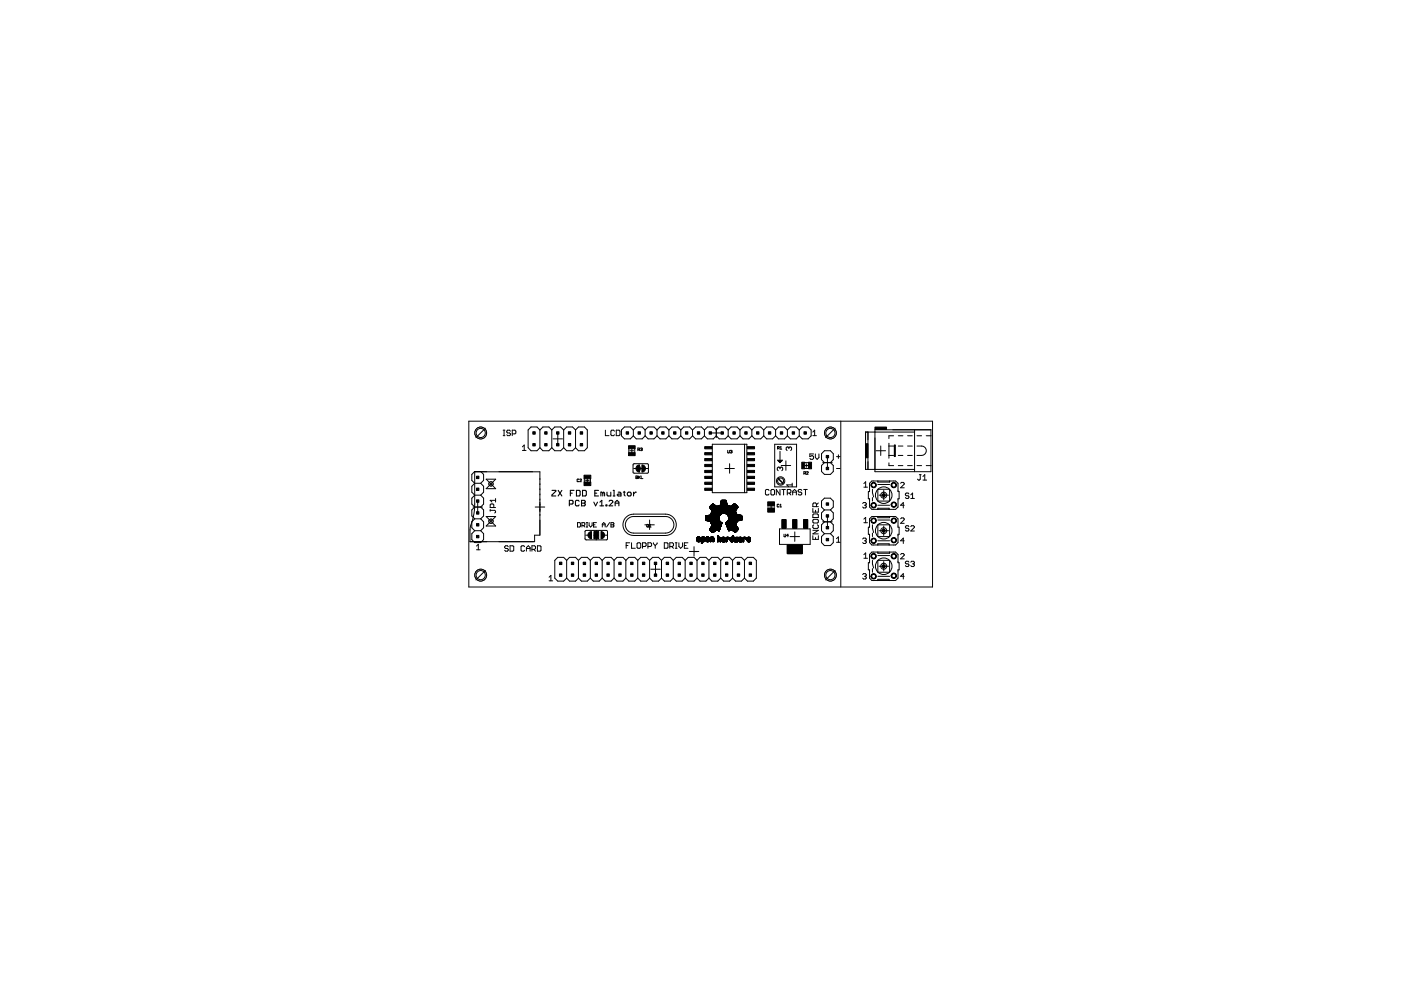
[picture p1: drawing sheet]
<svg xmlns="http://www.w3.org/2000/svg" width="297mm" height="210mm" viewBox="0 0 297 210" stroke-linecap="round" stroke-linejoin="round" font-family="sans-serif">
<g fill="none" stroke="#000" stroke-width=".21">
<path d="M99.4 89.3h98.3v35.2h-98.3zM101.7 91.8h.5M101.9 91.5v.6M106.7 92.4h.4M106.7 91.2h.4M106.9 91.2v1.2M108.2 91.4l-.2-.2h-.4l-.2 .4 .2 .2h.4l.2 .4-.2 .2h-.4l-.2-.2M108.6 92h.6l.2-.2v-.4l-.2-.2h-.6v1.2M110.8 94.7l.3-.3v1.1M110.8 95.5h.7M114.5 91.2l-.6-.7h-1.3l-.6 .7v3.7l.6 .7h1.3l.6-.7M114.5 94.9l.6 .7h1.3l.6-.7"/>
<path d="M114.5 91.2l.6-.7h1.3l.6 .7M114.5 91.2v3.7M117 94.9l.6 .7h1.3l.6-.7M117 91.2l.6-.7h1.3l.6 .7M117 91.2v3.7M117.2 93h2.1M118.3 92.1v2M119.5 94.9l.6 .7h1.3l.6-.7M119.5 91.2l.6-.7h1.3l.6 .7M119.5 91.2v3.7M122 91.2l.6-.7h1.3l.6 .7v3.7l-.6 .7h-1.3l-.6-.7M122 91.2v3.7"/>
<path d="M128.4 91.2v1.2h.7M130.3 91.4l-.2-.2h-.4l-.2 .2v.8l.2 .2h.4l.2-.2M130.7 91.2h.6l.1 .2v.8l-.1 .2h-.6zM133.3 95.2v.8M133.6 95.6h.7M134 95.2v.8M134.3 98.4l3-.1 .2 .3-.1 1.7h-3.1zM134.3 91.2l-.7-.7h-1.2l-.6 .7v1.2l.6 .6h1.2l.7-.6M134.3 92.4l.6 .6h1.3l.6-.6M134.3 91.2v1.2M134.3 91.2l.6-.7h1.3l.6 .7M134.3 99.3h.5"/>
<path d="M134.6 95.2v.8M135.2 95.4h.3l.1-.3-.4-.1v.5M135.4 95.4l.2 .1M135.5 99.3h.7M135.8 95.1l.3-.1v.3M135.8 99v.7M136 95.3h.1M136.1 95.3v.2l-.3-.1M136.8 92.4l.6 .6h1.3l.6-.6M136.8 91.2l.6-.7h1.3l.6 .7M136.8 91.2v1.2M136.8 99.3h.6"/>
<path d="M139.3 91.2v1.2M139.3 92.4l.6 .6h1.3l.6-.6M139.3 91.2l.6-.7h1.3l.6 .7M141.8 92.4l.7 .6h1.2l.6-.6M141.8 91.2l.7-.7h1.2l.6 .7M141.8 91.2v1.2M144.3 92.4l.6 .6h1.3l.6-.6M144.3 91.2l.6-.7h1.3l.6 .7M144.3 91.2v1.2M146.8 92.4l.7 .6h1.2l.7-.6M146.8 91.2l.7-.7h1.2l.7 .7M146.8 91.2v1.2"/>
<path d="M149.4 92.4l.6 .6h1.2l.7-.6 .6 .6h1.3l.6-.6M149.4 91.2l.6-.7h1.2l.7 .7 .6-.7h1.3l.6 .7M149.4 91.2v1.2M150.9 91.8h2M151 94.2h7.3v10.3h-7.3zM151.9 90.8v2M153.7 99.3h2M154.3 95.5l.1 .5 .2-.1v-.4M154.4 92.4l.6 .6h1.3l.6-.6M154.4 91.2l.6-.7h1.3l.6 .7M154.4 91.2v1.2M154.7 98.3v2"/>
<path d="M154.8 95.6l.3-.1v.3M155 95.8h.1M155.1 95.8v.2l-.3-.1M156.9 92.4l.6 .6h1.3l.6-.6M156.9 91.2l.6-.7h1.3l.6 .7M156.9 91.2v1.2M157.9 94.2v10.3M159.4 91.2l.6-.7h1.3l.6 .7M159.4 92.4l.6 .6h1.3l.6-.6M159.4 91.2v1.2M161.9 92.4l.6 .6h1.3l.6-.6M161.9 91.2l.6-.7h1.3l.6 .7"/>
<path d="M161.9 91.2v1.2M164.3 94.2h4.6v9h-4.6zM164.4 92.4l.7 .6h1.2l.6-.6M164.4 91.2l.7-.7h1.2l.6 .7M164.4 91.2v1.2M164.8 95h.4l-.1-.3h-.3v.5M164.9 97.6h1l-.5 .5zM165 97.7h.8M165 95l.2 .2M165.1 97.8h.5M165.2 98h.3M165.4 95.7v2.4"/>
<path d="M165.4 99.2v.2M165.4 99.2l-.2-.2-.4 .2v.4l.2 .2M165.4 99.2l.2-.2 .3 .2v.4l-.1 .2M165.4 94.8l.2-.1v.5M165.4 95.2h.4M165.6 98.7h2M166.6 97.7v2M166.9 92.4l.7 .6h1.2l.7-.6M166.9 91.2l.7-.7h1.2l.7 .7M166.9 91.2v1.2M167.3 95l-.2-.2-.4 .2v.3l.2 .2M167.3 95l.1-.2 .4 .2v.3l-.2 .2"/>
<path d="M167.3 95v.1M169.5 91.2l.6-.7h1.2l.7 .7v1.2l-.7 .6h-1.2l-.6-.6M169.5 91.2v1.2M170.6 99.3h.8M170.6 98.1h.8M170.6 98.7h.8M171 98.3v.8M172.3 92.4h.8M172.3 91.6l.4-.4v1.2M172.5 96.2h-.8v.6l.4-.2 .4 .2v.4l-.2 .2h-.4l-.2-.2M172.9 96.2v.8l.3 .4 .4-.4v-.8M174.4 98.1h2"/>
<path d="M174.8 95.6h1.3l.6 .6v1.3l-.6 .6 .6 .6v1.3l-.6 .6h-1.3l-.6-.6v-1.3l.6-.6-.6-.6v-1.3zM175.4 97.1v2M175.8 91.8h.5M176.1 91.5v.6M177.4 96.8h.7M177.4 99.3h.7M177.8 96.4v.8M178.3 89.3v35.2M184 91.6v7.9M185.5 91.1h11.9v8.9h-11.9zM185.7 95.6h2M186.7 94.6v2"/>
<path d="M188.5 94v3.2M188.5 98.1v.6h1M188.5 94.6h1M188.5 96.6h1M189.5 92.4h-1v.6M190.5 92.4h.9M190.5 98.7h.9M190.5 94.6h.9M190.5 96.6h.9M192.4 92.4h1M192.4 98.7h1M192.4 94.6h1"/>
<path d="M192.4 96.6h1M193.9 91.1v8.9M193.9 91.6h-10.4v7.9h10.4M194.4 94.6a1.74 1.74 0 0 1 1.8 .3 1 1 0 0 1 .1 1.1 1 1 0 0 1-.9 .6h-1M194.4 92.4h1M194.4 98.7h1M196.4 92.4h1M196.4 98.7h1M100.3 107.5h2M100.6 100h13.9v13.5h-1.2v1.4h-13.6v-2.9l.7-2.4 .2-1.8zM100.6 112.5l-.6 .7v1.2l.6 .6h1.3l.6-.6v-1.2l-.6-.7M100.6 112.5h1.3"/>
<path d="M100.6 110h1.3M100.6 105l-.6 .6v1.3l.6 .6-.6 .6v1.3l.6 .6M100.6 102.5l-.6-.6v-1.3l.6-.6h1.3l.6 .6v1.3l-.6 .6M100.6 102.5l-.6 .6v1.3l.6 .6M100.6 110l-.6 .6v1.3l.6 .6M100.6 105h1.3M100.6 102.5h1.3M101 115.8l.4-.4v1.2M101 116.6h.8M101.3 106.5v2M101.9 105l.6 .6v1.3l-.6 .6 .6 .6v1.3l-.6 .6M101.9 102.5l.6 .6v1.3l-.6 .6"/>
<path d="M101.9 110l.6 .6v1.3l-.6 .6M103.9 108.2h1l.2 .2-.2 .4M103.9 108v.4M104.7 107.6v-.6l-.2-.2h-.4l-.2 .2v.6h1.2M105.1 106.1h-1.2l.4 .3M105.1 105.7v.7M107.8 115.9l-.2-.2h-.4l-.2 .2 .2 .4h.4l.2 .2-.2 .4h-.4l-.2-.2M108.1 115.7h.6l.2 .2v.8l-.2 .2h-.6zM111.2 115.9l-.2-.2h-.3l-.2 .2v.8l.2 .2h.3l.2-.2M111.6 116.3h.8M111.6 116.9v-.8l.4-.4 .4 .4v.8M112.8 116.5h.5l.2-.2v-.4l-.2-.2h-.5v1.2"/>
<path d="M113.2 116.5l.3 .4M113.5 107.5h2M113.9 115.7h.6l.2 .2v.8l-.2 .2h-.6zM120.1 118.8l-.6-.6h-1.2l-.7 .6v3.8l.7 .6h1.2l.6-.6M120.1 118.8l.7-.6h1.2l.6 .6M120.1 118.8v3.8M122.4 110.8h.5l.2 .2v.6l-.2 .1h-.5zM122.6 118.8l.7-.6h1.2l.7 .6M122.6 118.8v3.8M122.7 101.7h-.3v.3h.3M122.9 101.7h.4l-.4 .4h.4M123.4 111.4h.4l.2-.1v-.3l-.6-.2v.9"/>
<path d="M123.7 111.4l.3 .3M123.9 101.5v.7M124.1 112.5h4.6l.1 .2v1.6l-.3 .2-4.3-.1-.2-.2zM124.1 101.9h.8M124.2 113.5h.5M124.3 111.7h.3M124.3 110.8h.3M124.5 110.8v.9M124.5 101.5v.7M124.9 110.8v.6l.3 .3 .3-.3v-.6M125.2 118.8l.6-.6h1.2l.7 .6M125.2 118.8v3.8"/>
<path d="M125.2 101.5v.7M125.8 111.3h.4M125.9 113.5h1M126.4 112.5v.2M126.4 113v1M126.4 114.2v.3M126.4 110.8h-.6v.9h.6M127.7 118.8v3.8M127.7 118.8l.6-.6h1.3l.6 .6M127.7 111.7v-.6l.3-.3 .3 .3v.6M127.7 111.3h.6M128.2 113.5h.5"/>
<path d="M129.2 110.8l-.6 .9M129.5 110.8h.5l.2 .2-.2 .3 .2 .3-.2 .1h-.5zM129.5 111.3h.5M130.2 118.8v3.8M130.2 118.8l.6-.6h1.3l.6 .6M132.7 118.8l.6-.6h1.3l.6 .6M132.7 118.8v3.8M132.8 115.7h.3M132.8 109.6a2.16 2.16 0 0 1 1.5-.6h6.8a2.26 2.26 0 0 1 2.3 2.3 2.26 2.26 0 0 1-2.3 2.2h-6.8a2.26 2.26 0 0 1-2.1-1.4 2.26 2.26 0 0 1 .6-2.5zM133 110.1l1-.6h7.1a1.76 1.76 0 0 1 1.8 1.8 1.76 1.76 0 0 1-1.8 1.7h-6.8a1.77 1.77 0 0 1-1.6-1 1.77 1.77 0 0 1 .3-1.9zM133.5 115.1h-.7v1.1M133.9 115.1v1.1h.8"/>
<path d="M134.8 100.9l.4 .1-.1 .5h-.3zM134.8 101.2h.3M135.2 118.8v3.8M135.2 118.8l.6-.6h1.3l.6 .6M135.3 115.1h.3l.2 .2v.8l-.2 .1h-.3l-.2-.1v-.8zM135.4 100.9v.6M135.5 101.2l.3 .3M135.8 100.9l-.4 .4M135.9 100.9v.6h.4M136.2 115.9h.6l.2-.2v-.4l-.2-.2h-.6v1.1M136.7 111.3h2M137.2 111.2l.3 .1-.1 .4h-.3z"/>
<path d="M137.3 111.6l.2 .1M137.4 115.9h.6l.2-.2v-.4l-.2-.2h-.6v1.1M137.7 111.7h.3M137.7 111.4l.2-.2v.5M137.7 118.8l.7-.6h1.2l.7 .6M137.7 110.3v2M137.7 118.8v3.8M138.5 115.1l.4 .6M138.9 115.7v.5M139 119.7v2M139.3 115.1v.2l-.4 .4M140.3 118.8l.6-.6h1.2l.6 .6"/>
<path d="M140.3 118.8v3.8M140.8 115.1h.6l.2 .2v.8l-.2 .1h-.6zM142 115.9h.6l.2-.2v-.4l-.2-.2h-.6v1.1M142.4 115.9l.4 .3M142.7 118.8l.7-.6h1.2l.7 .6M142.7 118.8v3.8M143.2 115.1h.4M143.2 116.2h.4M143.4 115.1v1.1M143.9 115.1v.8l.4 .3 .4-.3v-.8M145.1 115.7h.4M145.3 118.8l.6-.6h1.3l.6 .6"/>
<path d="M145.3 118.8v3.8M145.9 115.1h-.8v1.1h.8M146.2 116.9h2M147.2 115.9v2M147.8 114.4h.2M147.8 114.5h.2M147.8 114.6h.2M147.8 114.5l.2 .1M147.8 114.3h.2M147.8 114.2h.2M147.8 114.1h.2M147.8 118.8l.6-.6h1.3l.6 .6"/>
<path d="M147.8 118.8v3.8M147.8 114.6l.3 .1M147.8 114.7h.7M147.8 114.7h.6M147.8 114h.6M147.9 114.8h.5M147.9 113.9h.5M147.9 113.9h.4M148 114.9h.3M148.1 114l-.3 .1M148.1 114.9h.1M148.2 114l.3 .1"/>
<path d="M148.3 114.6h.2M148.3 114.1h.2M148.3 114.4h.2M148.3 114.5h.2M148.3 114.3h.2M148.3 114.2h.2M148.4 114h-.6M148.5 114.6l-.3 .1M148.7 114.4h.2M148.7 115h.2M148.7 115.1h.2M148.7 114.5h.2"/>
<path d="M148.7 115.2h.1M148.7 114.9h.2M148.7 114.7h.7M148.7 114.6l.3 .1M148.7 114.6h.2M148.7 114.3h.2M148.7 114.2h.2M148.7 114h.7M148.8 114h.6M148.8 113.9h.5M148.9 113.9h.4M148.9 115.2h-.2"/>
<path d="M148.9 114.1h-.2M149 114l-.3 .1M149 114.9h.1M149.1 114.7h.3M149.1 114h.3M149.2 114.1h.2M149.2 114.4h.2M149.2 114.5h.2M149.2 114.9h-.5M149.2 114.3h.2M149.2 114.2h.2M149.3 114.8h-.6"/>
<path d="M149.4 114.7l-.7 .1M149.4 114.6h-.2M149.6 109.9h2.8M149.6 110.1h2.8M149.6 109.7h2.8M149.6 109.5h2.9M149.6 110.3h2.9M149.6 110.2l2.9 .1M149.6 110.2h2.9M149.6 110h2.8M149.6 109.8h2.8M149.6 109.6h2.8"/>
<path d="M149.7 114.6l.2 .1M149.7 114.6h.2M149.7 114.5h.2M149.7 114.3h.7M149.7 114.2h.1M149.7 114.7h.6M149.7 114h.6M149.8 114.8h.5M149.8 113.9h.5M149.8 110.4h2.8M149.8 113.9h.4M149.9 114.9h.3"/>
<path d="M149.9 114.2h-.2M149.9 114.1h-.2M149.9 114l-.2 .1M150 114.9h.1M150 114.5h-.3M150 114.2h.4M150.1 114h.3M150.1 114.4h-.4M150.1 114.2h.3M150.1 110.4l2.5 .1M150.2 114.6h.2M150.2 114.1h.2"/>
<path d="M150.2 114.5h.2M150.2 114.4h-.5M150.3 114.4h.1M150.3 118.8l.6-.6h1.3l.6 .6M150.3 118.8v3.8M150.3 114.3h-.6M150.3 114h-.6M150.3 110.5h2.4M150.4 114.6l-.3 .1M150.5 107.5h5.9M150.5 112.3h2.1M150.5 107.6h5.9"/>
<path d="M150.5 112.4h2.1M150.5 112.1h2.2M150.5 112.4h1.4M150.5 107.7h5.9M150.5 107.4h1.5M150.6 112.5h1.2M150.6 107.3l1.3 .1M150.6 114.4h.2M150.6 114.5h.2M150.6 114.9h.1M150.6 114.7h.2M150.6 114.6h.2"/>
<path d="M150.6 114.3h.2M150.6 114.2h.2M150.6 107.8h5.7M150.6 107.3h1.2M150.6 114h.7M150.6 112.5h1.1M150.7 110.6h2M150.7 114h.6M150.7 111.9h2M150.7 107.3h1.1M150.7 112.6h1M150.7 110.7h2.1"/>
<path d="M150.7 107.9h5.5M150.7 113.9h.5M150.7 110.8h2.3M150.7 110.7h2.2M150.7 110.8h2.4M150.7 107.2h1M150.7 110.9h2.4M150.7 112.6h.9M150.7 111.8h2.1M150.7 108h5.4M150.8 113.9h.4M150.8 110.9h2.3"/>
<path d="M150.8 107.1h.8M150.8 114.8h-.2M150.8 112.7h.7M150.8 111h2.2M150.8 111h2.3M150.8 108.8h5.3M150.8 108.1h5.3M150.8 108.1h5.2M150.8 114.1h-.2M150.8 111.1h2.2M150.8 108.7h5.3M150.8 107.1h.7"/>
<path d="M150.9 112.7h.5M150.9 111.1h2.1M150.9 108.7h5.1M150.9 108.2h5.1M150.9 108.6h5.1M150.9 111.2h2.1M150.9 107h.6M150.9 114l-.3 .1M150.9 112.8h.5M150.9 108.5l5.1 .1M150.9 108.5h5.1M150.9 111.3h2"/>
<path d="M150.9 108.3h5M151 111.3h1.9M151 108.5h4.9M151 107h.4M151 112.8h.3M151 111.5h1.9M151 108.4h4.9M151 108.3h4.9M151 111.4h1.9M151 106.9h.3M151 112.9h.2M151 114l.3 .1"/>
<path d="M151.1 106.9h.1M151.1 114.1h.2M151.1 112.9h.1M151.1 114.4h.2M151.1 114.5h.2M151.1 114.7h.2M151.1 114.6h.2M151.1 114.3h.2M151.1 114.2h.2M151.3 114.9h-.1M151.3 114.8h-.2M152 107.4h4.4"/>
<path d="M152.1 112.4h.4M152.1 107.4h2.7M152.1 114.4h.2M152.1 113.8h.2M152.1 114.5h.2M152.1 112.5h.4M152.1 114.7h.2M152.1 114.6h.2M152.1 114.3h.2M152.1 114.2h.2M152.1 114.1h.7M152.1 114h.7"/>
<path d="M152.1 113.9l.6 .1M152.1 113.9h.2M152.1 113.7h.2M152.1 113.6h.2M152.2 114.9h.1M152.2 113.6h.1M152.2 107.3h2.5M152.3 113.6h.1M152.3 114.9h-.2M152.3 112.5h.2M152.3 114.8h-.2M152.3 114.1h-.2"/>
<path d="M152.3 107.3h2.3M152.4 113.9h.2M152.4 112.6h.1M152.4 109.7l-2.8 .1M152.4 109.6h-2.8M152.5 109.5l-2.9 .1M152.5 109.4l-2.9 .1M152.5 107.2h1.9M152.5 109.4h-2.9M152.5 109.3l-2.8 .1M152.6 112.2l-2.1 .1M152.6 109.3h-2.6"/>
<path d="M152.6 112.2h-2.1M152.6 114.1h.2M152.6 109.2l-2.3 .1M152.6 107.1h1.7M152.7 114.2h.1M152.7 112.1h-2.2M152.7 109.2h-2.1M152.7 114.4h.1M152.7 114.5h.1M152.7 114.9h.1M152.7 114.7h.1M152.7 114.6h.1"/>
<path d="M152.7 114.3h.1M152.7 112h-2.1M152.7 111.9l-2.1 .1M152.7 109.1l-2 .1M152.8 111.8l-2.1 .1M152.8 107.1h1.3M152.8 107h1.3M152.8 111.7l-2 .1M152.8 109.1h-2.1M152.8 118.8l.6-.6h1.3l.6 .6M152.8 118.8v3.8M152.8 106.9h1.3"/>
<path d="M152.8 114.9h-.1M152.8 111.7h-2M152.8 106.8h1.3M152.8 114.8h-.1M152.8 111.6h-1.9M152.8 106.7h1.3M152.8 106.6h1.3M152.8 109l-2.1 .1M152.9 111.5h-2M152.9 106.5h1.2M152.9 106.5h1.1M152.9 106.4h1.1"/>
<path d="M152.9 106.3h1.1M152.9 109h-2.2M152.9 106.2h1.1M153 106.1h1M153 111.2l-2.1 .1M153 106.1h.9M153 114.6l.2 .1M153 114.2h.2M153.1 114.7l.4 .1M153.1 114.7h.1M153.1 108.9h-2.4M153.1 114.1h.6"/>
<path d="M153.1 114.8h.4M153.1 114h.5M153.2 114.4h.5M153.2 114.9h.3M153.2 114h.4M153.2 108.9h-2.4M153.2 114.3h-.2M153.2 114.6h-.2M153.2 114.2h-.1M153.2 114.1h-.1M153.2 113.9h.3M153.3 114.5l-.2 .1"/>
<path d="M153.3 114.9h.1M153.3 114.3h.4M153.4 114.9h.1M153.4 114.5h-.3M153.4 114.3h.3M153.5 114.1h.2M153.6 114.5h.1M153.6 114.7h.1M153.6 114.6h.1M153.6 114.2h.1M153.6 114.9h.1M153.7 114.9h-.1"/>
<path d="M153.7 114.8h-.1M153.7 114.4h-.6M153.7 108.9h2.4M153.9 110.9h2.2M153.9 110.8h2.3M153.9 108.9h2.3M153.9 111h2.2M153.9 114.4h.2M153.9 114.5h.2M153.9 114.9h.1M153.9 114.7h.2M153.9 114.6h.2"/>
<path d="M153.9 114.3h.2M153.9 114.2h.2M153.9 111.1h2.2M154 114.9h.1M154 110.8h2.2M154 109h2.2M154 114h.6M154 111.3h2M154 114h.5M154 111.3l2 .1M154.1 111.4h2M154.1 109h2.1"/>
<path d="M154.1 114.9h-.2M154.1 114.8h-.2M154.1 111.5h2M154.1 114.1h-.2M154.1 113.9h.3M154.1 111.6l2.1 .1M154.1 111.6h2.1M154.1 109.1h2.2M154.2 111.7h2.1M154.2 110.6h2M154.2 109.1l2.4 .1M154.2 111.8h2.1"/>
<path d="M154.2 111.8l2.2 .1M154.2 109.2h2.6M154.3 111.9l2.1 .1M154.3 111.9h2.1M154.3 110.5h2M154.3 109.2l2.9 .1M154.3 112l2.2 .1M154.3 112h2.2M154.3 112.1h2.2M154.3 109.3h2.9M154.4 112.2h2.1M154.4 109.3h2.8"/>
<path d="M154.4 109.4h2.8M154.4 114.1h.2M154.4 112.3h.6M154.4 109.4l2.9 .1M154.4 109.5h2.9M154.5 112.4h.4M154.5 114.2h.1M154.5 110.2h2.8M154.5 109.5h2.8M154.5 110.1h2.8M154.5 114.3h.1M154.5 109.6h2.8"/>
<path d="M154.5 109.7h2.8M154.5 112.5h.1M154.5 110h2.8M154.5 109.9h2.8M154.5 109.8h2.8M154.5 112.5v.1M154.6 114.1h-.6M154.6 114.2h-.1M154.8 112.5h-.3M154.8 114.4h.2M154.8 114.5h.2M154.8 114.6h.2"/>
<path d="M154.8 114.3h.2M154.8 114.2h.2M154.9 114.7h.2M154.9 114.6l.1 .1M154.9 114.7h.6M154.9 114h.6M154.9 114.8h.5M154.9 107.4h1.4M155 112.4h-.6M155 114.9h.4M155 114.2h-.2M155 107.3h1.3"/>
<path d="M155 114.1h-.1M155 114.9h.3M155.1 107.3h1.1M155.1 112.3h1.3M155.2 114.9h.1M155.2 112.4h1.2M155.2 107.2h1M155.2 107.1h.9M155.3 112.4h1.1M155.3 114.7h.2M155.3 118.8l.7-.6h1.2l.6 .6M155.3 118.8v3.8"/>
<path d="M155.3 112.5h1M155.3 114.1h.2M155.3 107.1h.8M155.3 114.2h.2M155.4 114.4h.1M155.4 113.8h.1M155.4 114.5h.1M155.4 114.6h.1M155.4 114.3h.1M155.4 114.2h.1M155.4 113.7h.1M155.4 113.6h.1"/>
<path d="M155.4 112.5h.9M155.4 107h.6M155.4 112.6h.8M155.5 113.6h.1M155.5 107h.5M155.5 114.6l-.2 .1M155.5 114l-.6 .1M155.5 113.9h-.5M155.5 106.9h.4M155.5 112.6h.7M155.6 112.7h.5M155.6 106.9h.2"/>
<path d="M155.7 114.4h.1M155.7 114.5h.1M155.7 114.7h.8M155.7 114.7h.1M155.7 114.6l.1 .1M155.7 114.6h.1M155.7 114.3h.1M155.7 114.2h.1M155.7 114.1h.1M155.7 114h.1M155.7 114.8h.7M155.7 112.7h.3"/>
<path d="M155.7 106.8h.1M155.7 113.9h.1M155.7 114.9h.7M155.7 112.8h.3M155.8 114.9h.2M155.8 112.8h.1M155.9 112.8v.1M155.9 114.9h.1M156 114.7h.2M156 108.2h-5.1M156 114.4h.1M156 111.2l-2 .1"/>
<path d="M156 114.5h.1M156 114.6h.1M156 114.3h.1M156 114.2h.1M156 114.1h.1M156 114h.1M156 111.2h-2M156 111.1l-2 .1M156.1 113.9h.1M156.1 108.8h-5.3M156.1 114.9h.2M156.2 110.7h-2.2"/>
<path d="M156.2 110.7h-2.1M156.3 110.6h-2.1M156.3 114.7h.2M156.3 110.4l-2 .1M156.3 107.7l-5.7 .1M156.3 114.6h.2M156.4 114.4h.1M156.4 114.5h.1M156.4 114.6h.1M156.4 114.3h.1M156.4 114.2h.1M156.4 114.1h.1"/>
<path d="M156.4 114h.1M156.4 113.9h.1M156.6 114.7h.2M156.6 114.6h.2M156.6 114.2h.2M156.7 114.7l.4 .1M156.7 114.1h.6M156.7 114.8h.4M156.7 114h.5M156.7 110.4h-2.4M156.8 114.4h.5M156.8 114.9h.3"/>
<path d="M156.8 114.3h-.2M156.8 114.2h-.2M156.8 114.1h-.1M156.8 113.9h.3M156.8 114.5l-.2 .1M156.9 114.9h.1M156.9 114.3h.4M157 114.5h-.3M157 110.3l-2.6 .1M157 114.3h.3M157.1 114.1h.2M157.1 114.2h.2"/>
<path d="M157.2 114.5h.1M157.2 114.8h.1M157.2 114.7h.1M157.2 114.6h.1M157.2 114.9h.1M157.2 110.3h-2.8M157.3 114.9h-.1M157.3 114.4h-.6M157.3 110.2l-2.9 .1M157.5 114.4h.2M157.5 114.5h.2M157.5 114.7h.2"/>
<path d="M157.5 114.6h.2M157.5 114.3h.2M157.5 114.2h.2M157.5 114.9h.1M157.5 114.1h.7M157.6 114h.5M157.6 114.9h-.1M157.7 114.8h-.2M157.7 114.2h-.2M157.7 113.9h.3M157.7 114.1h-.2M157.8 118.8l.7-.6h1.2l.7 .6v3.8l-.7 .6h-1.2l-.7-.6"/>
<path d="M157.8 118.8v3.8M158 114.1h.2M158 114.2h.2M158.1 114.3h.1M158.2 114.2h-.1M158.4 114.4h.6M158.4 114.7h.3M158.4 114.6l.2 .1M158.4 114.6h.2M158.4 114.3h.2M158.4 114.2h.2M158.4 114.1h.2"/>
<path d="M158.5 114.7l.5 .1M158.5 114.8h.5M158.5 114h.5M158.6 114.9h.4M158.6 114.5l-.2 .1M158.6 113.9h.3M158.6 114.9h.3M158.7 114l-.2 .1M158.7 114.9h.1M158.8 114.5h-.4M158.8 114.9h.1M158.8 114l.3 .1"/>
<path d="M158.9 114.4h-.5M158.9 114.2h.2M158.9 114.1h.2M158.9 114.7h.2M159 114.6h.1M159 114.5h.1M159.1 114.7h-.2M159.1 114.3h-.4M159.1 114.6h-.2M159.1 114.3h-.3M162.8 107.1v.8M163 104l-.1-.2h-.4l-.2 .2v.8l.2 .1h.4l.1-.1"/>
<path d="M163.1 107.5h.8M163.5 107.1v.8M163.6 103.8h.4l.2 .2v.8l-.2 .1h-.4l-.2-.1v-.8zM164.1 107.1v.7M165.1 107h-.3l.1 .5 .2-.1M165.3 112.1h6.5v3.3h-6.5zM165.3 107.5h.4M165.3 107.1l.2-.2v.6M165.4 103.8v1.1l-.8-1.1v1.1M165.8 103.8h.7M166.1 103.8v1.1M166.2 113.3l.1 .5 .3-.1v-.4"/>
<path d="M166.9 104.5h.6l.2-.1v-.4l-.2-.2h-.6v1.1M167.2 113.5h-.4l.2-.2v.5M167.3 104.5l.4 .4M167.5 113.8h2M168 102.8h-1.2l.4 .4M168 102.4v.8M168.1 104.9v-.7l.4-.4 .3 .4v.7M168.1 104.4h.7M168.5 112.8v2M170 104l-.2-.2h-.4l-.2 .2 .2 .4h.4l.2 .1-.2 .4h-.4l-.2-.1M170.4 103.8h.8M170.4 100.4h.3l.1-.3-.4-.1v.6"/>
<path d="M170.6 100.4l.2 .2M170.8 103.8v1.1M171 100.1h.3l-.3 .5h.3M172.3 107.8v.8h1.2v-.8M172.3 109.2l.2-.2h.8l.2 .2v.5h-1.2zM172.3 113.6v.8h1.2v-.8M172.3 112.4h1.2l-1.2 .8h1.2M172.5 110.1h.8l.2 .2v.4l-.2 .2h-.8l-.2-.2v-.4zM172.5 111.3l-.2 .2v.3l.2 .2h.8l.2-.2v-.3l-.2-.2M172.9 108.2v.4M172.9 114v.4M173.1 107.4v-.6l-.2-.2h-.4l-.2 .2v.6h1.2"/>
<path d="M173.5 106.6l-.4 .4M174.4 110.6h2M174.8 108.1l-.6-.6v-1.3l.6-.6h1.3l.6 .6v1.3l-.6 .6M174.8 113.2l-.6 .6v1.2l.6 .7h1.3l.6-.7v-1.2l-.6-.6M174.8 108.1l-.6 .7v1.2l.6 .6-.6 .7v1.2l.6 .7M174.8 108.1h1.3M174.8 113.2h1.3M175.4 109.6v2.1M176.1 108.1l.6 .7v1.2l-.6 .6 .6 .7v1.2l-.6 .7M177.4 114.2l.4-.4v1.2M177.4 115h.7M182.9 114.3l.2-.2h.4l.2 .2-.2 .4"/>
<path d="M182.9 106.7l.2-.1h.4l.2 .1-.2 .4M183.2 110.8h.7M183.2 102.5l.3-.3v1.1M183.2 110.1l.3-.4v1.1M183.2 117.6l.3-.4v1.2M183.2 103.3h.7M183.2 118.4h.7M183.3 114.7h.2M183.3 107.1h.2M183.5 114.7l.2 .2-.2 .3h-.4l-.2-.2M183.5 107.1l.2 .2-.2 .4h-.4l-.2-.2M184.4 102.5l.4-.5h5.1l.5 .5v1.7h.2v1.5h-.2v1.8l-.5 .5h-5.1l-.4-.5v-1.8h-.3v-1.5h.3z"/>
<path d="M184.8 109.5h5.1l.5 .5v1.8h.2v1.5h-.2v1.7l-.5 .5h-5.1l-.4-.5v-1.7h-.3v-1.5h.3v-1.8zM184.8 117.1h5.1l.5 .5v1.7h.2v1.5h-.2v1.8l-.5 .5h-5.1l-.4-.5v-1.8h-.3v-1.5h.3v-1.7zM185 103.7v.8l.2 .9M185 105.5v.7M185 111.3v.7l.2 .9M185 113v.8M185 118.8v.8l.2 .8M186.1 111.3h2.5v2.5h-2.5zM186.1 114.7h2.5M186.1 110.3h2.5M186.1 109.5v.3h2.5v-.3M186.1 108v-.2h2.4v.2"/>
<path d="M186.1 107.1h2.5M186.1 103.7h2.5v2.5h-2.5zM186.1 102v.2h2.5v-.2M186.1 115.5v-.2h2.4v.2M186.1 117.1v.2h2.5v-.2M186.1 118.8h2.5v2.5h-2.5zM186.1 102.7h2.5M186.1 117.8h2.5M186.4 112.5h2M186.4 105h2M187.4 104v2M187.4 111.5v2"/>
<path d="M187.4 119.1v2M190.9 110l.2-.2h.4l.2 .2v.2l-.8 .8h.8M190.9 102.5l.2-.2h.4l.2 .2v.2l-.8 .7h.8M190.9 117.6l.2-.2h.4l.2 .2v.1l-.8 .8h.8M191.7 114.7h-.8l.6-.6v1.1M191.7 107.1h-.8l.6-.5v1.1M192.7 104.7l-.2-.2h-.3l-.2 .2 .2 .4h.3l.2 .2-.2 .4h-.3l-.2-.2M192.7 111.7l-.2-.2h-.3l-.2 .2 .2 .3h.3l.2 .2-.2 .4h-.3l-.2-.2M192.7 119.2l-.2-.2h-.3l-.2 .2 .2 .3h.3l.2 .2-.2 .4h-.3l-.2-.2M193.1 111.7l.2-.2h.4l.2 .2v.1l-.8 .8h.8M193.1 119.2l.2-.2h.4l.2 .2-.2 .3M193.1 105.7h.8"/>
<path d="M193.1 104.9l.4-.4v1.2M193.5 119.5h.2M193.7 119.5l.2 .2-.2 .4h-.4l-.2-.2M194.9 100.6h.4M195.1 100.6v1l-.2 .2-.4-.2M195.7 101.8h.8M195.7 101l.4-.4v1.2M101.7 121.9h.5M101.9 121.7v.5M116.4 122.4l.4-.4v1.1M116.4 123.1h.8M120.1 122.6l.7 .6h1.2l.6-.6"/>
<path d="M122.6 122.6l.7 .6h1.2l.7-.6M125.2 122.6l.6 .6h1.2l.7-.6M127.7 122.6l.6 .6h1.3l.6-.6M130.2 122.6l.6 .6h1.3l.6-.6M132.7 122.6l.6 .6h1.3l.6-.6M135.2 122.6l.6 .6h1.3l.6-.6M137.7 122.6l.7 .6h1.2l.7-.6M138 120.7h2M140.3 122.6l.6 .6h1.2l.6-.6M142.7 122.6l.7 .6h1.2l.7-.6M145.3 122.6l.6 .6h1.3l.6-.6M147.8 122.6l.6 .6h1.3l.6-.6"/>
<path d="M150.3 122.6l.6 .6h1.3l.6-.6M152.8 122.6l.6 .6h1.3l.6-.6M155.3 122.6l.7 .6h1.2l.6-.6M175.8 121.9h.5M176.1 121.7v.5M182.9 121.8l.2-.2h.4l.2 .2-.2 .4M183.3 122.2h.2M183.5 122.2l.2 .2-.2 .4h-.4l-.2-.2M185 120.6v.7M186.1 123.1v-.3h2.4v.3M186.1 122.2h2.5M186.4 120.1h2"/>
<path d="M191.7 122.2h-.8l.6-.6v1.2"/>
<circle cx="165.5" cy="102" r=".89"/>
<circle cx="165.5" cy="102" r=".64"/>
<circle cx="187.4" cy="112.5" r="1.76"/>
<circle cx="187.4" cy="105" r="1.76"/>
<circle cx="187.4" cy="105" r=".64"/>
<circle cx="187.4" cy="112.5" r=".64"/>
<circle cx="101.9" cy="121.9" r="1.25"/>
<circle cx="187.4" cy="120.1" r="1.76"/>
<circle cx="187.4" cy="120.1" r=".64"/>
</g>
<g fill="none" stroke="#000" stroke-width=".23">
<path d="M117 104h.8v.2l-.8 .7v.3h.8M118.3 104l.8 1.2M119.1 104l-.8 1.2M120.7 106.9h.6l.2-.2v-.4l-.2-.2h-.6v1.2M120.9 104.6h.4M121.7 104h-.8v1.2M122.2 104h.6l.2 .2v.7l-.2 .3h-.6zM122.8 106.3l-.2-.2h-.4l-.2 .2v.8l.2 .2h.4l.2-.2M123.3 106.1h.6l.2 .2-.2 .4 .2 .4-.2 .2h-.6zM123.3 106.7h.6M123.5 104h.6l.2 .2v.7l-.2 .3h-.6zM125.9 106.5l.4 .8 .4-.8"/>
<path d="M126.1 104.6h.4M126.9 104h-.8v1.2h.8M127.2 107.3h.8M127.2 106.5l.4-.4v1.2M127.8 104.6l-.4-.2v.8M127.8 104.6v.6M127.8 104.6l.2-.2 .2 .2v.6M128.5 107.1h.2v.2h-.2zM128.7 104.4v.5l.2 .3h.6v-.8M129.1 106.3l.2-.2h.4l.2 .2v.2l-.8 .8h.8M130 104h.2v1.2M130 105.2h.4"/>
<path d="M130.4 106.7h.8M130.4 107.3v-.8l.4-.4 .4 .4v.8M131.1 104.4h.3l.3 .2v.6h-.6l-.2-.3 .2-.1h.6M132.2 104.4h.3M132.4 104.2v.7l.1 .3M133 104.6l.2-.2h.4l.2 .2v.3l-.2 .3h-.4l-.2-.3zM134.3 104.4v.8M134.9 104.4h-.2l-.4 .4"/>
</g>
<path d="M165 101.5l1 1" fill="none" stroke="#000" stroke-width=".32"/>
<g fill="#000" stroke="#000" stroke-width=".21">
<path d="M135 98.8l.6-.2v1.5a.78 .78 0 0 1-.7-.5 .78 .78 0 0 1 .1-.8z" fill-rule="evenodd"/>
<path d="M136.1 98.6a.76 .76 0 0 1 .8 .7 .76 .76 0 0 1-.8 .8z" fill-rule="evenodd"/>
<path d="M124.9 112.9l.5-.2v1.5a.75 .75 0 0 1-.7-.4 .75 .75 0 0 1 .2-.9z" fill-rule="evenodd"/>
<path d="M127.4 112.7a.75 .75 0 0 1 .8 .8 .75 .75 0 0 1-.8 .7z" fill-rule="evenodd"/>
<path d="M184.8 106.7a.57 .57 0 0 1 .9 .1 .57 .57 0 0 1-.3 .9 .57 .57 0 0 1-.7-.6h.1a.44 .44 0 0 1 .6-.3 .44 .44 0 0 1 .1 .7 .44 .44 0 0 1-.7-.2l-.1-.2z" fill-rule="evenodd"/>
<path d="M184.8 102.4a.57 .57 0 0 1 .9 .2 .57 .57 0 0 1-.3 .8 .57 .57 0 0 1-.7-.6h.1a.44 .44 0 0 1 .6-.3 .44 .44 0 0 1 .1 .7 .44 .44 0 0 1-.7-.2l-.1-.2z" fill-rule="evenodd"/>
<path d="M184.8 114.3a.57 .57 0 0 1 .9 .1 .57 .57 0 0 1-.3 .8 .57 .57 0 0 1-.7-.5h.1a.44 .44 0 0 1 .6-.4 .44 .44 0 0 1 .1 .7 .44 .44 0 0 1-.7-.2l-.1-.1z" fill-rule="evenodd"/>
<path d="M184.8 110a.57 .57 0 0 1 .9 .1 .57 .57 0 0 1-.3 .8 .57 .57 0 0 1-.7-.5h.1a.44 .44 0 0 1 .6-.4 .44 .44 0 0 1 .1 .7 .44 .44 0 0 1-.7-.1l-.1-.2z" fill-rule="evenodd"/>
<path d="M184.8 117.5a.57 .57 0 0 1 .9 .1 .57 .57 0 0 1-.3 .9 .57 .57 0 0 1-.7-.6h.1a.43 .43 0 0 1 .6-.3 .43 .43 0 0 1 .1 .7 .43 .43 0 0 1-.7-.2l-.1-.2z" fill-rule="evenodd"/>
<path d="M187.1 104.8a.33 .33 0 0 1 .5 0 .33 .33 0 0 1-.1 .5 .33 .33 0 0 1-.5-.3h.2a.17 .17 0 0 1 .2-.2 .17 .17 0 0 1 .1 .3 .17 .17 0 0 1-.3 0l-.2-.1z" fill-rule="evenodd"/>
<path d="M187.1 112.4a.33 .33 0 0 1 .5-.1 .33 .33 0 0 1-.1 .5 .33 .33 0 0 1-.5-.3h.2a.17 .17 0 0 1 .2-.1 .17 .17 0 0 1 .1 .2 .17 .17 0 0 1-.3 0l-.2-.1z" fill-rule="evenodd"/>
<path d="M189.1 106.6a.57 .57 0 0 1 .9 .1 .57 .57 0 0 1-.4 .9 .57 .57 0 0 1-.7-.6h.2a.44 .44 0 0 1 .6-.4 .44 .44 0 0 1 .1 .8 .44 .44 0 0 1-.7-.2l-.2-.2z" fill-rule="evenodd"/>
<path d="M189.1 102.4a.57 .57 0 0 1 .9 .2 .57 .57 0 0 1-.3 .8 .57 .57 0 0 1-.8-.6h.2a.44 .44 0 0 1 .6-.3 .44 .44 0 0 1 .1 .7 .44 .44 0 0 1-.7-.2l-.2-.2z" fill-rule="evenodd"/>
<path d="M189.1 114.1a.57 .57 0 0 1 .9 .2 .57 .57 0 0 1-.3 .8 .57 .57 0 0 1-.8-.6h.2a.44 .44 0 0 1 .6-.3 .44 .44 0 0 1 .1 .7 .44 .44 0 0 1-.7-.2l-.2-.2z" fill-rule="evenodd"/>
<path d="M189.1 110a.57 .57 0 0 1 .9 .1 .57 .57 0 0 1-.3 .8 .57 .57 0 0 1-.8-.5h.2a.44 .44 0 0 1 .6-.4 .44 .44 0 0 1 .1 .7 .44 .44 0 0 1-.7-.1l-.2-.2z" fill-rule="evenodd"/>
<path d="M189.1 117.5a.57 .57 0 0 1 .9 .1 .57 .57 0 0 1-.3 .9 .57 .57 0 0 1-.8-.6h.2a.43 .43 0 0 1 .6-.3 .43 .43 0 0 1 .1 .7 .43 .43 0 0 1-.7-.2l-.2-.2z" fill-rule="evenodd"/>
<path d="M184.8 121.8a.57 .57 0 0 1 .9 .1 .57 .57 0 0 1-.3 .9 .57 .57 0 0 1-.7-.6h.1a.44 .44 0 0 1 .6-.4 .44 .44 0 0 1 .1 .8 .44 .44 0 0 1-.7-.2l-.1-.2z" fill-rule="evenodd"/>
<path d="M187.2 119.8a.32 .32 0 0 1 .5 .1 .32 .32 0 0 1-.3 .5 .32 .32 0 0 1-.4-.3h.2a.17 .17 0 0 1 .2-.2 .17 .17 0 0 1 .1 .3 .17 .17 0 0 1-.3-.1h-.2z" fill-rule="evenodd"/>
<path d="M189.1 121.7a.57 .57 0 0 1 .9 .1 .57 .57 0 0 1-.3 .8 .57 .57 0 0 1-.8-.5h.2a.43 .43 0 0 1 .6-.4 .43 .43 0 0 1 .1 .7 .43 .43 0 0 1-.7-.2l-.2-.1z" fill-rule="evenodd"/>
</g>
<g fill="#000" stroke="#000" stroke-width=".21">
<path d="M113 94h.5v.6h-.5zM113 91.5h.5v.6h-.5zM115.5 91.5h.5v.6h-.5zM115.5 94h.5v.6h-.5zM118 91.5h.5v.6h-.5zM118 94h.5v.6h-.5zM120.5 91.5h.5v.6h-.5zM120.5 94h.5v.6h-.5zM123 91.5h.5v.6h-.5zM123 94h.5v.6h-.5zM132.8 91.5h.5v.6h-.5zM133.3 96h1.4v.6h-1.4z"/>
<path d="M133.3 94.5h1.4v.6h-1.4zM135.3 91.5h.5v.6h-.5zM137.8 91.5h.5v.6h-.5zM140.3 91.5h.5v.6h-.5zM142.8 91.5h.5v.6h-.5zM145.3 91.5h.5v.6h-.5zM147.8 91.5h.6v.6h-.6zM149.4 94.7h1.5v.5h-1.5zM149.4 96h1.5v.4h-1.5zM149.4 97.2h1.5v.5h-1.5zM149.4 98.5h1.5v.4h-1.5zM149.4 99.7h1.5v.5h-1.5z"/>
<path d="M150.3 91.5h.6v.6h-.6zM152.9 91.5h.5v.6h-.5zM155.4 91.5h.5v.6h-.5zM157.9 91.5h.5v.6h-.5zM158.5 99.7h1.5v.5h-1.5zM158.5 98.5h1.5v.4h-1.5zM158.5 97.2h1.5v.5h-1.5zM158.5 96h1.5v.4h-1.5zM158.5 94.7h1.5v.5h-1.5zM160.4 91.5h.5v.6h-.5zM162.9 91.5h.5v.6h-.5zM165.4 91.5h.5v.6h-.5z"/>
<path d="M168 91.5h.5v.6h-.5zM170 98h.6v1.4h-.6zM170.5 91.5h.5v.6h-.5zM171.4 98h.7v1.4h-.7zM175.2 96.6h.5v.5h-.5zM175.2 99.1h.5v.5h-.5zM183.5 94.1h.5v2.9h-.5zM185.5 90.6h2.5v.5h-2.5zM189.6 94.3h.2v2.5h-.2zM101 103.5h.5v.5h-.5zM101 106h.5v.5h-.5zM101 108.5h.5v.5h-.5z"/>
<path d="M101 111h.5v.5h-.5zM101 113.5h.5v.5h-.5zM101 101h.5v.5h-.5zM118.6 119.2h.5v.5h-.5zM121.1 119.2h.5v.5h-.5zM123.7 119.2h.5v.5h-.5zM123.8 100.8h1.5v.7h-1.5zM123.8 102.2h1.5v.8h-1.5zM125.9 112.7h1v1.5h-1zM126.2 119.2h.5v.5h-.5zM128.7 119.2h.5v.5h-.5zM131.2 119.2h.5v.5h-.5z"/>
<path d="M133.7 119.2h.5v.5h-.5zM136.2 119.2h.5v.5h-.5zM138.7 119.2h.5v.5h-.5zM141.2 119.2h.6v.5h-.6zM143.8 119.2h.5v.5h-.5zM146.3 119.2h.5v.5h-.5zM148.8 119.2h.5v.5h-.5zM149.4 101h1.5v.5h-1.5zM149.4 102.2h1.5v.5h-1.5zM149.4 103.5h1.5v.5h-1.5zM151.3 119.2h.5v.5h-.5zM153.8 119.2h.5v.5h-.5z"/>
<path d="M156.3 119.2h.5v.5h-.5zM158.5 103.5h1.5v.5h-1.5zM158.5 102.2h1.5v.5h-1.5zM158.5 101h1.5v.5h-1.5zM158.8 119.2h.5v.5h-.5zM162.8 107.8h1.4v.8h-1.4zM162.8 106.4h1.4v.8h-1.4zM165.8 110.2h.8v1.8h-.8zM166.9 115.6h3.2v1.8h-3.2zM168.1 110.2h.8v1.8h-.8zM170.4 110.2h.8v1.8h-.8zM175.2 109.1h.5v.5h-.5z"/>
<path d="M175.2 111.6h.5v.5h-.5zM175.2 114.2h.5v.5h-.5zM175.2 106.6h.5v.5h-.5zM118.6 121.7h.5v.5h-.5zM121.1 121.7h.5v.5h-.5zM123.7 121.7h.5v.5h-.5zM126.2 121.7h.5v.5h-.5zM128.7 121.7h.5v.5h-.5zM131.2 121.7h.5v.5h-.5zM133.7 121.7h.5v.5h-.5zM136.2 121.7h.5v.5h-.5zM138.7 121.7h.5v.5h-.5z"/>
<path d="M141.2 121.7h.6v.5h-.6zM143.8 121.7h.5v.5h-.5zM146.3 121.7h.5v.5h-.5zM148.8 121.7h.5v.5h-.5zM151.3 121.7h.5v.5h-.5zM153.8 121.7h.5v.5h-.5zM156.3 121.7h.5v.5h-.5zM158.8 121.7h.5v.5h-.5z"/>
</g>
<circle cx="101.9" cy="121.9" r="1.25" fill="#fff" stroke="#000" stroke-width=".21"/>
<circle cx="101.9" cy="91.8" r="1.25" fill="none" stroke="#000" stroke-width=".21"/>
<circle cx="101.9" cy="91.8" r="1.25" fill="#fff" stroke="#000" stroke-width=".21"/>
<circle cx="176.1" cy="91.8" r="1.25" fill="none" stroke="#000" stroke-width=".21"/>
<circle cx="176.1" cy="91.8" r="1.25" fill="#fff" stroke="#000" stroke-width=".21"/>
<circle cx="176.1" cy="121.9" r="1.25" fill="none" stroke="#000" stroke-width=".21"/>
<circle cx="176.1" cy="121.9" r="1.25" fill="#fff" stroke="#000" stroke-width=".21"/>
<circle cx="104.1" cy="102.6" r=".44" fill="none" stroke="#000" stroke-width=".21"/>
<circle cx="104.1" cy="102.6" r=".44" fill="#fff" stroke="#000" stroke-width=".21"/>
<circle cx="104.1" cy="110.5" r=".44" fill="none" stroke="#000" stroke-width=".21"/>
<circle cx="104.1" cy="110.5" r=".44" fill="#fff" stroke="#000" stroke-width=".21"/>
<g fill="none" stroke="#000" stroke-width=".21">
<path d="M102.9 90.8l-2 2M177.1 90.8l-2.1 2M103.1 101.6h2l-2 2h2zM103.1 109.5h2l-2 2h2zM102.9 120.9l-2 2.1M177.1 120.9l-2.1 2.1"/>
<circle cx="101.9" cy="91.8" r=".97"/>
<circle cx="176.1" cy="91.8" r=".97"/>
<circle cx="101.9" cy="121.9" r=".97"/>
<circle cx="176.1" cy="121.9" r=".97"/>
</g>
</svg>
